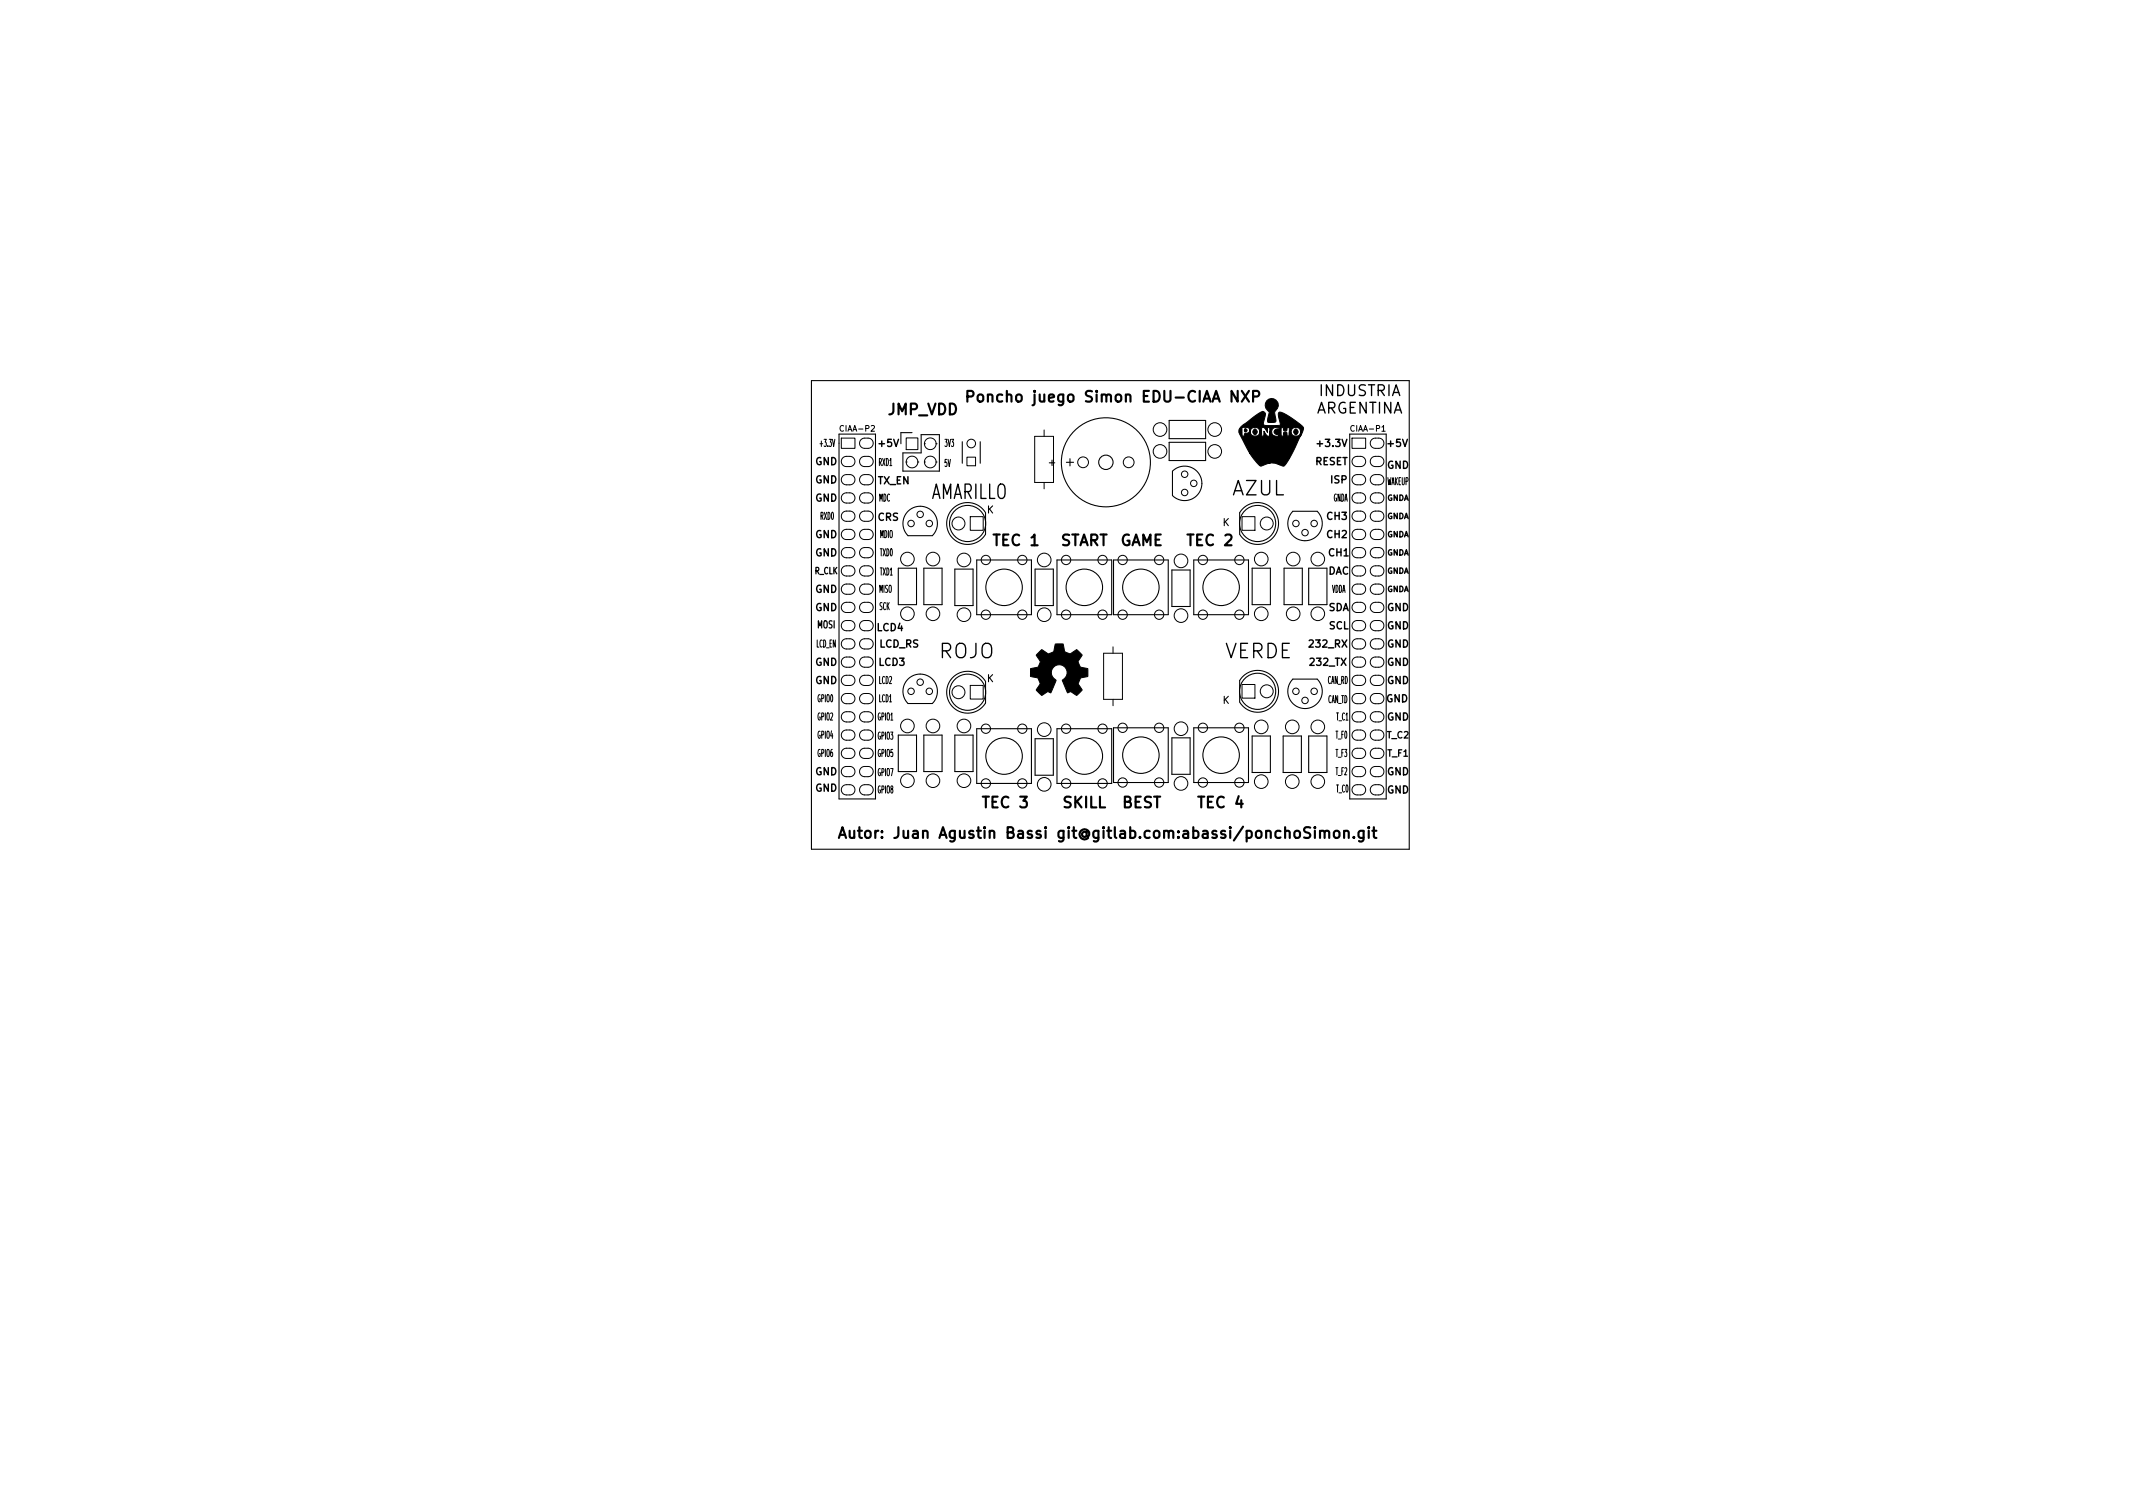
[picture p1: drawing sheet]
<svg xmlns="http://www.w3.org/2000/svg" width="297mm" height="210mm" viewBox="0 0 297 210" stroke-linecap="round" stroke-linejoin="round" font-family="sans-serif">
<defs><g id="words">
<g font-size="2.8">
<text x="129.5" y="69.5">AMARILLO</text>
<text x="171.5" y="69">AZUL</text>
<text x="130.7" y="91.7">ROJO</text>
<text x="170.5" y="91.7">VERDE</text>
</g>
<g font-size="2.1">
<text x="123.6" y="57.8">JMP_VDD</text>
<text x="136.8" y="56">Poncho juego Simon EDU-CIAA NXP</text>
<text x="183.1" y="57.6">ARGENTINA</text>
<text x="183.7" y="55.2">INDUSTRIA</text>
<text x="138.5" y="76">TEC 1</text>
<text x="147.5" y="76">START GAME</text>
<text x="165.5" y="76">TEC 2</text>
<text x="137" y="112.5">TEC 3</text>
<text x="148" y="112.5">SKILL</text>
<text x="156.2" y="112.5">BEST</text>
<text x="167" y="112.5">TEC 4</text>
<text x="120.9" y="116.7">Autor: Juan Agustin Bassi git@gitlab.com:abassi/ponchoSimon.git</text>
</g>
<g font-size="1.4">
<text x="113.5" y="64.8">GND</text>
<text x="114.3" y="62.2">+3.3V</text>
<text x="122.4" y="64.9">RXD1</text>
<text x="122.4" y="62.2">+5V</text>
<text x="131.5" y="65">5V</text>
<text x="131.6" y="62.2">3V3</text>
<text x="146.1" y="64.9">+</text>
<text x="183.1" y="64.8">RESET</text>
<text x="183.6" y="62.2">+3.3V</text>
<text x="193.1" y="65.3">GND</text>
<text x="193.3" y="62.2">+5V</text>
<text x="113.5" y="69.8">GND</text>
<text x="113.5" y="67.3">GND</text>
<text x="122.2" y="67.4">TX_EN</text>
<text x="122.4" y="69.8">MDC</text>
<text x="137.4" y="71.5">K</text>
<text x="185.3" y="67.3">ISP</text>
<text x="185.7" y="69.8">GNDA</text>
<text x="193.1" y="67.6">WAKEUP</text>
<text x="113.5" y="77.5">GND</text>
<text x="113.5" y="74.9">GND</text>
<text x="114.3" y="72.4">RXD0</text>
<text x="122.2" y="72.5">CRS</text>
<text x="122.5" y="74.9">MDIO</text>
<text x="122.6" y="77.5">TXD0</text>
<text x="170.2" y="73.2">K</text>
<text x="184.8" y="74.9">CH2</text>
<text x="184.8" y="72.4">CH3</text>
<text x="185" y="77.5">CH1</text>
<text x="113.5" y="82.5">GND</text>
<text x="122.4" y="82.5">MISO</text>
<text x="122.6" y="80.1">TXD1</text>
<text x="184.9" y="80">DAC</text>
<text x="185.4" y="82.5">VDDA</text>
<text x="113.5" y="85.1">GND</text>
<text x="113.8" y="87.5">MOSI</text>
<text x="122.1" y="87.9">LCD4</text>
<text x="122.5" y="84.9">SCK</text>
<text x="185" y="85.1">SDA</text>
<text x="185" y="87.6">SCL</text>
<text x="193.1" y="87.6">GND</text>
<text x="193.1" y="85.1">GND</text>
<text x="113.5" y="95.2">GND</text>
<text x="113.5" y="92.7">GND</text>
<text x="113.7" y="90.2">LCD_EN</text>
<text x="122.4" y="92.7">LCD3</text>
<text x="122.4" y="95.2">LCD2</text>
<text x="122.4" y="90.2">LCD_RS</text>
<text x="137.4" y="95">K</text>
<text x="182.4" y="90.2">232_RX</text>
<text x="182.5" y="92.7">232_TX</text>
<text x="184.9" y="95.2">CAN_RD</text>
<text x="193.1" y="95.2">GND</text>
<text x="193.1" y="92.7">GND</text>
<text x="193.1" y="90.2">GND</text>
<text x="113.9" y="100.3">GPIO2GPIO1</text>
<text x="113.9" y="97.8">GPIO0LCD1</text>
<text x="170.2" y="98">K</text>
<text x="184.9" y="97.9">CAN_TD</text>
<text x="186.1" y="100.3">T_C1</text>
<text x="193" y="97.8">GND</text>
<text x="193.1" y="100.3">GND</text>
<text x="113.5" y="107.9">GND</text>
<text x="113.9" y="105.4">GPIO6GPIO5</text>
<text x="113.9" y="102.9">GPIO4GPIO3</text>
<text x="186" y="107.9">T_F2</text>
<text x="186" y="105.4">T_F3</text>
<text x="186" y="102.9">T_F0</text>
<text x="193.1" y="107.9">GND</text>
<text x="113.5" y="110.2">GND</text>
<text x="122.3" y="110.5">GPIO8</text>
<text x="122.3" y="108.1">GPIO7</text>
<text x="186.1" y="110.3">T_C0</text>
<text x="193.1" y="110.5">GND</text>
</g>
<g font-size="1.3">
<text x="113.4" y="79.9">R_CLK</text>
<text x="193.2" y="102.8">T_C2</text>
<text x="193.2" y="105.3">T_F1</text>
</g>
<g font-size="1.1">
<text x="117.2" y="60.1">CIAA-P2</text>
<text x="188.3" y="60.1">CIAA-P1</text>
<text x="193.1" y="69.7">GNDA</text>
<text x="193.1" y="77.3">GNDA</text>
<text x="193.1" y="74.8">GNDA</text>
<text x="193.1" y="72.3">GNDA</text>
<text x="193.1" y="82.4">GNDA</text>
<text x="193.1" y="79.9">GNDA</text>
</g>
</g></defs>
<g fill="none" stroke="#000" stroke-width=".15">
<path d="M113 53h83.3v65.2h-83.3zM162.8 58.5h5.1v2.6h-5.1zM116.8 60.4h5.1v50.8h-5.1zM125.1 79.1h2.5v5.1h-2.5zM125.7 63.1h2.6v-2.6h2.5v5.1h-5.1zM126.4 74.6h3.4M126.4 74.6a2.4 2.4 0 0 1 0-3.4 2.4 2.4 0 0 1 3.4 0 2.4 2.4 0 0 1 0 3.4M127 60.2h-1.5v1.6M128.7 79.1h2.5v5.1h-2.5zM133 79.2h2.5v5.1h-2.5zM134 61.5v3M136 78h7.6v7.6h-7.6z"/>
<path d="M136.5 61.5v3M137.2 71.4a2.92 2.92 0 0 0-4.4-.7 2.92 2.92 0 0 0 .1 4.4 2.92 2.92 0 0 0 4.3-.7v-3M144.1 79.2h2.6v5.1h-2.6zM147.2 78h7.6v7.6h-7.6zM148.5 64.4h1M149 63.9v1M155.1 78h7.6v7.6h-7.6zM162.8 61.6h5.1v2.5h-5.1zM163.2 79.4h2.5v5h-2.5zM163.3 65.6a2.4 2.4 0 0 1 3.4 0 2.4 2.4 0 0 1 0 3.4 2.4 2.4 0 0 1-3.4 0zM166.2 78h7.7v7.6h-7.7zM172.6 74.4v-3a2.92 2.92 0 0 1 4.4-.7 2.92 2.92 0 0 1 0 4.4 2.92 2.92 0 0 1-4.4-.7"/>
<path d="M174.4 79.1h2.5v5.1h-2.5zM178.8 79.1h2.6v5.1h-2.6zM180 71.2h3.4a2.4 2.4 0 0 1 0 3.4 2.4 2.4 0 0 1-3.4 0 2.4 2.4 0 0 1 0-3.4zM182.2 79.1h2.6v5.1h-2.6zM188 60.4h5v50.8h-5zM129.8 98a2.4 2.4 0 0 0 0-3.4 2.4 2.4 0 0 0-3.4 0 2.4 2.4 0 0 0 0 3.4h3.4M132.6 94.4a2.92 2.92 0 0 1 4.6 .5v3a2.92 2.92 0 0 1-4.2 .8 2.92 2.92 0 0 1-.4-4.3zM172.6 97.8v-3a2.92 2.92 0 0 1 4.4-.8 2.92 2.92 0 0 1 0 4.5 2.92 2.92 0 0 1-4.4-.7M180 94.6h3.4a2.4 2.4 0 0 1 0 3.4 2.4 2.4 0 0 1-3.4 0 2.4 2.4 0 0 1 0-3.4zM125.1 102.4h2.5v5h-2.5zM128.7 102.4h2.5v5h-2.5zM133 102.4h2.5v5h-2.5z"/>
<path d="M136 101.5h7.6v7.6h-7.6zM144.1 102.9h2.6v5h-2.6zM147.2 101.5h7.6v7.6h-7.6zM155.1 101.3h7.6v7.7h-7.6zM163.2 102.7h2.5v5.1h-2.5zM166.2 101.3h7.7v7.7h-7.7zM174.4 102.5h2.5v5.1h-2.5zM178.7 102.5h2.5v5.1h-2.5zM182.2 102.5h2.6v5.1h-2.6z"/>
<circle cx="134.7" cy="72.9" r="2.52"/>
<circle cx="154" cy="64.4" r="6.2"/>
<circle cx="154" cy="64.4" r="1"/>
<circle cx="175.1" cy="72.9" r="2.52"/>
<circle cx="134.7" cy="96.4" r="2.52"/>
<circle cx="139.8" cy="81.8" r="2.54"/>
<circle cx="151" cy="81.8" r="2.54"/>
<circle cx="158.9" cy="81.8" r="2.54"/>
<circle cx="170.1" cy="81.8" r="2.54"/>
<circle cx="175.1" cy="96.3" r="2.52"/>
<circle cx="139.8" cy="105.3" r="2.54"/>
<circle cx="151" cy="105.3" r="2.54"/>
<circle cx="158.9" cy="105.1" r="2.54"/>
<circle cx="170.1" cy="105.1" r="2.54"/>
</g>
<g fill="none" stroke="#000" stroke-width=".3">
<path d="M134.7 55.2h.6a.41 .41 0 0 0 .3-.4 .41 .41 0 0 0-.3-.4h-.6v1.5M136.2 55.1a.41 .41 0 0 1 .4-.2 .41 .41 0 0 1 .3 .3v.4a.41 .41 0 0 1-.4 .3 .41 .41 0 0 1-.4-.3zM172.9 54.4l1 1.5M173.9 54.4l-1 1.5M174.5 55.2h.6a.41 .41 0 0 0 .3-.4 .41 .41 0 0 0-.3-.4h-.6v1.5M116.8 116.7l.5-1.5 .5 1.5M117 116.2h.7M118.3 115.7l.1 .9a.41 .41 0 0 0 .6-.1M119 115.7v1M119.5 115.7h.5M119.7 115.2v1.3l.1 .1 .2 .1M188.5 116.5l.1 .1-.1 .1v-.1v-.1v.2"/>
<path d="M189.9 115.7v1.2a.41 .41 0 0 1-.6 .2M189.9 115.7h-.4l-.3 .3v.4l.1 .2 .2 .1 .4-.1M190.6 115.2h-.1l.1 .1 .1-.1h-.1v.1M190.6 115.7v1M191.1 115.7h.6M191.3 115.2v1.3l.1 .1 .3 .1"/>
</g>
<g fill="none" stroke="#000" stroke-width=".14">
<path d="M145.4 59.9v.9M117.4 63.8l.3-.2 .6-.1a.71 .71 0 0 1 .8 .8 .71 .71 0 0 1-.8 .7h-.4a.71 .71 0 0 1-.7-.5 .71 .71 0 0 1 .2-.7zM117.4 66.3l.3-.2h.6a.71 .71 0 0 1 .8 .7 .71 .71 0 0 1-.8 .7h-.4a.71 .71 0 0 1-.7-.4 .71 .71 0 0 1 .2-.8zM117.4 68.8l.3-.2h.6a.71 .71 0 0 1 .8 .7 .71 .71 0 0 1-.8 .7h-.4a.71 .71 0 0 1-.7-.4 .71 .71 0 0 1 .2-.8zM117.4 73.9l.3-.2h.6a.71 .71 0 0 1 .8 .7 .71 .71 0 0 1-.8 .7h-.4a.71 .71 0 0 1-.7-.4 .71 .71 0 0 1 .2-.8zM117.4 76.5l.3-.2 .6-.1a.71 .71 0 0 1 .8 .8 .71 .71 0 0 1-.8 .7h-.4a.71 .71 0 0 1-.7-.5 .71 .71 0 0 1 .2-.7zM119.9 63.8l.4-.2 .6-.1a.71 .71 0 0 1 .7 .8 .71 .71 0 0 1-.7 .7h-.5a.71 .71 0 0 1-.6-.5 .71 .71 0 0 1 .1-.7zM119.9 66.3l.4-.2h.6a.71 .71 0 0 1 .7 .7 .71 .71 0 0 1-.7 .7h-.5a.71 .71 0 0 1-.6-.4 .71 .71 0 0 1 .1-.8zM119.9 68.8l.4-.2h.6a.71 .71 0 0 1 .7 .7 .71 .71 0 0 1-.7 .7h-.5a.71 .71 0 0 1-.6-.4 .71 .71 0 0 1 .1-.8zM119.9 73.9l.4-.2h.6a.71 .71 0 0 1 .7 .7 .71 .71 0 0 1-.7 .7h-.5a.71 .71 0 0 1-.6-.4 .71 .71 0 0 1 .1-.8zM119.9 76.5l.4-.2 .6-.1a.71 .71 0 0 1 .7 .8 .71 .71 0 0 1-.7 .7h-.5a.71 .71 0 0 1-.6-.5 .71 .71 0 0 1 .1-.7zM119.9 79l.4-.2h.6a.71 .71 0 0 1 .7 .7 .71 .71 0 0 1-.7 .7h-.5a.71 .71 0 0 1-.6-.4 .71 .71 0 0 1 .1-.8z"/>
<path d="M126.2 61h1.6v1.6h-1.6zM128.7 61.8h.1M128.7 61.8a.81 .81 0 0 0 .8 .8 .81 .81 0 0 0 .9-.8M128.7 61.8a.81 .81 0 0 1 .8-.8 .81 .81 0 0 1 .9 .8M130.4 61.8h.1M130.4 64.3h.1M134.7 63.7h1.2v1.2h-1.2zM135.1 71.9h1.8v1.9h-1.8zM144.1 67.2v-6.4h2.6v6.4M173 71.9h1.8v1.9h-1.8zM188.3 61h1.9v1.4h-1.9zM188.5 73.9l.4-.2h.6a.71 .71 0 0 1 .7 .7 .71 .71 0 0 1-.7 .7h-.5a.71 .71 0 0 1-.7-.4 .71 .71 0 0 1 .2-.8z"/>
<path d="M188.5 76.5l.4-.2 .6-.1a.71 .71 0 0 1 .7 .8 .71 .71 0 0 1-.7 .7h-.5a.71 .71 0 0 1-.7-.5 .71 .71 0 0 1 .2-.7zM188.5 79l.4-.2h.6a.71 .71 0 0 1 .7 .7 .71 .71 0 0 1-.7 .7h-.5a.71 .71 0 0 1-.7-.4 .71 .71 0 0 1 .2-.8zM188.5 63.8l.4-.2 .6-.1a.71 .71 0 0 1 .7 .8 .71 .71 0 0 1-.7 .7h-.5a.71 .71 0 0 1-.7-.5 .71 .71 0 0 1 .2-.7zM188.5 66.3l.4-.2h.6a.71 .71 0 0 1 .7 .7 .71 .71 0 0 1-.7 .7h-.5a.71 .71 0 0 1-.7-.4 .71 .71 0 0 1 .2-.8zM188.5 71.4l.4-.2h.6a.71 .71 0 0 1 .7 .7 .71 .71 0 0 1-.7 .7h-.5a.71 .71 0 0 1-.7-.5 .71 .71 0 0 1 .2-.7zM191 61.2l.4-.2h.6a.71 .71 0 0 1 .7 .7 .71 .71 0 0 1-.7 .7h-.5a.71 .71 0 0 1-.6-.4 .71 .71 0 0 1 .1-.8zM191 63.8l.4-.2 .6-.1a.71 .71 0 0 1 .7 .8 .71 .71 0 0 1-.7 .7h-.5a.71 .71 0 0 1-.6-.5 .71 .71 0 0 1 .1-.7zM191 66.3l.4-.2h.6a.71 .71 0 0 1 .7 .7 .71 .71 0 0 1-.7 .7h-.5a.71 .71 0 0 1-.6-.4 .71 .71 0 0 1 .1-.8zM191 71.4l.4-.2h.6a.71 .71 0 0 1 .7 .7 .71 .71 0 0 1-.7 .7h-.5a.71 .71 0 0 1-.6-.5 .71 .71 0 0 1 .1-.7zM191 73.9l.4-.2h.6a.71 .71 0 0 1 .7 .7 .71 .71 0 0 1-.7 .7h-.5a.71 .71 0 0 1-.6-.4 .71 .71 0 0 1 .1-.8zM191 76.5l.4-.2 .6-.1a.71 .71 0 0 1 .7 .8 .71 .71 0 0 1-.7 .7h-.5a.71 .71 0 0 1-.6-.5 .71 .71 0 0 1 .1-.7zM191 79l.4-.2h.6a.71 .71 0 0 1 .7 .7 .71 .71 0 0 1-.7 .7h-.5a.71 .71 0 0 1-.6-.4 .71 .71 0 0 1 .1-.8z"/>
<path d="M117.4 81.5l.3-.2h.6a.71 .71 0 0 1 .8 .7 .71 .71 0 0 1-.8 .7h-.4a.71 .71 0 0 1-.7-.4 .71 .71 0 0 1 .2-.8zM117.4 84.1l.3-.2h.6a.71 .71 0 0 1 .8 .7 .71 .71 0 0 1-.8 .7h-.4a.71 .71 0 0 1-.7-.5 .71 .71 0 0 1 .2-.7zM117.4 91.7l.3-.2h.6a.71 .71 0 0 1 .8 .7 .71 .71 0 0 1-.8 .7h-.4a.71 .71 0 0 1-.7-.4 .71 .71 0 0 1 .2-.8zM117.4 94.2l.3-.2h.6a.71 .71 0 0 1 .8 .7 .71 .71 0 0 1-.8 .7h-.4a.71 .71 0 0 1-.7-.4 .71 .71 0 0 1 .2-.8zM119.9 81.5l.4-.2h.6a.71 .71 0 0 1 .7 .7 .71 .71 0 0 1-.7 .7h-.5a.71 .71 0 0 1-.6-.4 .71 .71 0 0 1 .1-.8zM119.9 84.1l.4-.2h.6a.71 .71 0 0 1 .7 .7 .71 .71 0 0 1-.7 .7h-.5a.71 .71 0 0 1-.6-.5 .71 .71 0 0 1 .1-.7zM119.9 86.6l.4-.2h.6a.71 .71 0 0 1 .7 .7 .71 .71 0 0 1-.7 .7h-.5a.71 .71 0 0 1-.6-.4 .71 .71 0 0 1 .1-.8zM119.9 91.7l.4-.2h.6a.71 .71 0 0 1 .7 .7 .71 .71 0 0 1-.7 .7h-.5a.71 .71 0 0 1-.6-.4 .71 .71 0 0 1 .1-.8zM119.9 94.2l.4-.2h.6a.71 .71 0 0 1 .7 .7 .71 .71 0 0 1-.7 .7h-.5a.71 .71 0 0 1-.6-.4 .71 .71 0 0 1 .1-.8zM135.1 95.4h1.8v1.9h-1.8zM153.7 91h2.6v6.4h-2.6zM155 90.1v.9"/>
<path d="M155 97.4v.9M173 95.3h1.8v1.9h-1.8zM188.5 84.1l.4-.2h.6a.71 .71 0 0 1 .7 .7 .71 .71 0 0 1-.7 .7h-.5a.71 .71 0 0 1-.7-.5 .71 .71 0 0 1 .2-.7zM188.5 86.6l.4-.2h.6a.71 .71 0 0 1 .7 .7 .71 .71 0 0 1-.7 .7h-.5a.71 .71 0 0 1-.7-.4 .71 .71 0 0 1 .2-.8zM188.5 89.2l.4-.2 .6-.1a.71 .71 0 0 1 .7 .8 .71 .71 0 0 1-.7 .7h-.5a.71 .71 0 0 1-.7-.5 .71 .71 0 0 1 .2-.7zM188.5 91.7l.4-.2h.6a.71 .71 0 0 1 .7 .7 .71 .71 0 0 1-.7 .7h-.5a.71 .71 0 0 1-.7-.4 .71 .71 0 0 1 .2-.8zM191 84.1l.4-.2h.6a.71 .71 0 0 1 .7 .7 .71 .71 0 0 1-.7 .7h-.5a.71 .71 0 0 1-.6-.5 .71 .71 0 0 1 .1-.7zM191 86.6l.4-.2h.6a.71 .71 0 0 1 .7 .7 .71 .71 0 0 1-.7 .7h-.5a.71 .71 0 0 1-.6-.4 .71 .71 0 0 1 .1-.8zM191 89.2l.4-.2 .6-.1a.71 .71 0 0 1 .7 .8 .71 .71 0 0 1-.7 .7h-.5a.71 .71 0 0 1-.6-.5 .71 .71 0 0 1 .1-.7zM191 91.7l.4-.2h.6a.71 .71 0 0 1 .7 .7 .71 .71 0 0 1-.7 .7h-.5a.71 .71 0 0 1-.6-.4 .71 .71 0 0 1 .1-.8zM117.4 106.9l.3-.2h.6a.71 .71 0 0 1 .8 .7 .71 .71 0 0 1-.8 .7h-.4a.71 .71 0 0 1-.7-.4 .71 .71 0 0 1 .2-.8zM117.4 109.5l.3-.2h.6a.71 .71 0 0 1 .8 .7 .71 .71 0 0 1-.8 .7h-.4a.71 .71 0 0 1-.7-.5 .71 .71 0 0 1 .2-.7z"/>
<path d="M119.9 106.9l.4-.2h.6a.71 .71 0 0 1 .7 .7 .71 .71 0 0 1-.7 .7h-.5a.71 .71 0 0 1-.6-.4 .71 .71 0 0 1 .1-.8zM119.9 109.5l.4-.2h.6a.71 .71 0 0 1 .7 .7 .71 .71 0 0 1-.7 .7h-.5a.71 .71 0 0 1-.6-.5 .71 .71 0 0 1 .1-.7z"/>
<circle cx="161.5" cy="59.8" r=".95"/>
<circle cx="169.2" cy="59.8" r=".95"/>
<circle cx="126.4" cy="77.8" r=".95"/>
<circle cx="126.9" cy="72.9" r=".45"/>
<circle cx="128.1" cy="71.6" r=".45"/>
<circle cx="129.4" cy="72.9" r=".45"/>
<circle cx="129.5" cy="64.3" r=".81"/>
<circle cx="129.9" cy="77.8" r=".95"/>
<circle cx="133.5" cy="72.9" r=".9"/>
<circle cx="134.2" cy="78" r=".95"/>
<circle cx="137.3" cy="78" r=".65"/>
<circle cx="142.4" cy="78" r=".65"/>
<circle cx="145.4" cy="78" r=".95"/>
<circle cx="148.5" cy="78" r=".65"/>
<circle cx="150.8" cy="64.4" r=".75"/>
<circle cx="153.5" cy="78" r=".65"/>
<circle cx="156.3" cy="78" r=".65"/>
<circle cx="157.2" cy="64.4" r=".75"/>
<circle cx="161.4" cy="78" r=".65"/>
<circle cx="161.5" cy="62.9" r=".95"/>
<circle cx="164.5" cy="78.1" r=".95"/>
<circle cx="165" cy="66" r=".45"/>
<circle cx="165" cy="68.6" r=".45"/>
<circle cx="166.2" cy="67.3" r=".45"/>
<circle cx="167.5" cy="78" r=".65"/>
<circle cx="169.2" cy="62.9" r=".95"/>
<circle cx="172.6" cy="78" r=".65"/>
<circle cx="175.6" cy="77.8" r=".95"/>
<circle cx="176.4" cy="72.9" r=".9"/>
<circle cx="180.1" cy="77.8" r=".95"/>
<circle cx="180.5" cy="72.9" r=".45"/>
<circle cx="181.7" cy="74.2" r=".45"/>
<circle cx="183" cy="72.9" r=".45"/>
<circle cx="183.5" cy="77.8" r=".95"/>
<circle cx="126.4" cy="85.5" r=".95"/>
<circle cx="126.9" cy="96.3" r=".45"/>
<circle cx="129.4" cy="96.3" r=".45"/>
<circle cx="129.9" cy="85.5" r=".95"/>
<circle cx="133.5" cy="96.4" r=".9"/>
<circle cx="134.2" cy="85.6" r=".95"/>
<circle cx="137.3" cy="85.6" r=".65"/>
<circle cx="142.4" cy="85.6" r=".65"/>
<circle cx="145.4" cy="85.6" r=".95"/>
<circle cx="148.5" cy="85.6" r=".65"/>
<circle cx="153.5" cy="85.6" r=".65"/>
<circle cx="156.3" cy="85.6" r=".65"/>
<circle cx="161.4" cy="85.6" r=".65"/>
<circle cx="164.5" cy="85.7" r=".95"/>
<circle cx="167.5" cy="85.6" r=".65"/>
<circle cx="172.6" cy="85.6" r=".65"/>
<circle cx="175.6" cy="85.5" r=".95"/>
<circle cx="176.4" cy="96.3" r=".9"/>
<circle cx="180.1" cy="85.5" r=".95"/>
<circle cx="180.5" cy="96.3" r=".45"/>
<circle cx="181.7" cy="97.5" r=".45"/>
<circle cx="183" cy="96.3" r=".45"/>
<circle cx="183.5" cy="85.5" r=".95"/>
<circle cx="126.4" cy="108.7" r=".95"/>
<circle cx="126.4" cy="101.1" r=".95"/>
<circle cx="129.9" cy="108.7" r=".95"/>
<circle cx="129.9" cy="101.1" r=".95"/>
<circle cx="134.2" cy="101.1" r=".95"/>
<circle cx="134.2" cy="108.7" r=".95"/>
<circle cx="137.3" cy="109.1" r=".65"/>
<circle cx="137.3" cy="101.5" r=".65"/>
<circle cx="142.4" cy="109.1" r=".65"/>
<circle cx="142.4" cy="101.5" r=".65"/>
<circle cx="145.4" cy="101.6" r=".95"/>
<circle cx="145.4" cy="109.2" r=".95"/>
<circle cx="148.5" cy="109.1" r=".65"/>
<circle cx="148.5" cy="101.5" r=".65"/>
<circle cx="153.5" cy="109.1" r=".65"/>
<circle cx="153.5" cy="101.5" r=".65"/>
<circle cx="156.3" cy="101.3" r=".65"/>
<circle cx="156.3" cy="109" r=".65"/>
<circle cx="161.4" cy="109" r=".65"/>
<circle cx="161.4" cy="101.3" r=".65"/>
<circle cx="164.5" cy="109.1" r=".95"/>
<circle cx="164.5" cy="101.5" r=".95"/>
<circle cx="167.5" cy="101.3" r=".65"/>
<circle cx="167.5" cy="109" r=".65"/>
<circle cx="172.6" cy="101.3" r=".65"/>
<circle cx="172.6" cy="109" r=".65"/>
<circle cx="175.6" cy="101.2" r=".95"/>
<circle cx="175.6" cy="108.8" r=".95"/>
<circle cx="180" cy="101.2" r=".95"/>
<circle cx="180" cy="108.8" r=".95"/>
<circle cx="183.5" cy="101.2" r=".95"/>
<circle cx="183.5" cy="108.8" r=".95"/>
</g>
<path d="M173.3 59.7h.1l.3 .2-.2 .3-.2-.1v-.2zM176.4 55.8a.94 .94 0 0 1 1.4 0 .94 .94 0 0 1-.2 1.5v.6a.78 .78 0 0 1 0 .9h-1l-.1-.5 .3-.9a1.07 1.07 0 0 1-.4-1.6zM172.8 59.5l2.5-1.9a.62 .62 0 0 1 .7-.3l.2 .3-.1 .7a.93 .93 0 0 0-.1 .9h2.3l-.1-.8a.84 .84 0 0 1 0-1 8.4 8.4 0 0 1 3.3 2.1v.3l-.4 .9v-.6a.66 .66 0 0 0-.9-.6 .66 .66 0 0 0-.2 1.1 .66 .66 0 0 0 1.1-.3v-.2a2.75 2.75 0 0 1-.4 1.5l-1.1 2.3-.1-4.3-.1-.1h-.1l-.1 .4-.2 .1-.3-.1v-.3l-.2-.1a1.79 1.79 0 0 0 0 1.2h.2v-.4l.3-.1 .2 .1v.4h.3l.1-.6v3.8l-.3 .3a.85 .85 0 0 1-.6 .7l-.5-.2-.1-4.2a.43 .43 0 0 1-.6-.2 .43 .43 0 0 1 .4-.6h.2h.1a.65 .65 0 0 0-.9 0 .65 .65 0 0 0 0 .9 .65 .65 0 0 0 .9 0v4.1a2.02 2.02 0 0 0-1.4-.2v-4.7l-.1-.3-.2 .1v.6a.78 .78 0 0 0-.7-.7 1.67 1.67 0 0 0 0 1.2l.2-.1v-.6a.78 .78 0 0 0 .7 .7l.1-.6v4.4l-1.2 .4-.2-.1v-4.7a.66 .66 0 0 0-.9-.6 .66 .66 0 0 0-.2 1.1 .66 .66 0 0 0 1.1-.3v-.2v4.7l-.8-.8-.6-.9v-3.2a.46 .46 0 0 0-.6-.4h-.4v1.1l.1 .1h.2v-.3l.5-.1 .2-.4v3.2l-1.3-2.6a.75 .75 0 0 1 .1-1zM174.7 59.8a.37 .37 0 0 1 .4 .3 .37 .37 0 0 1-.4 .4l-.1-.1a.4 .4 0 0 1 .1-.6zM180.3 59.8a.37 .37 0 0 1 .5 .3 .37 .37 0 0 1-.4 .4l-.2-.1a.4 .4 0 0 1 .1-.6zM144.6 90.9l.5-.5 .9 .7 .4-.2a.51 .51 0 0 0 .4-.7l.2-.5h.1h1l.1 .5a.58 .58 0 0 0 .5 .7 .48 .48 0 0 0 .8-.1l.5-.3 .7 .7-.2 .3a.83 .83 0 0 0 .1 1.4l.9 .2v1.1h-.2a.94 .94 0 0 0-.9 .4l-.3 .6 .6 .9-.7 .7-.2-.1a.91 .91 0 0 0-.8-.3l-.3 .1-.8-1.8a1.13 1.13 0 0 0 .5-1.7 1.13 1.13 0 0 0-1.8 0 1.13 1.13 0 0 0 .5 1.7l-.8 1.8a.47 .47 0 0 0-.8 .1l-.4 .2-.8-.7 .1-.2a1.02 1.02 0 0 0 .4-.9 .69 .69 0 0 0-.4-.6l-.9-.2v-1.1l.8-.2a.71 .71 0 0 0 .4-1.1l-.2-.3a.32 .32 0 0 1-.2-.3 .32 .32 0 0 1 .3-.3z" fill="#000" stroke="#000" stroke-width=".14"/>
<use href="#words"/>
</svg>
